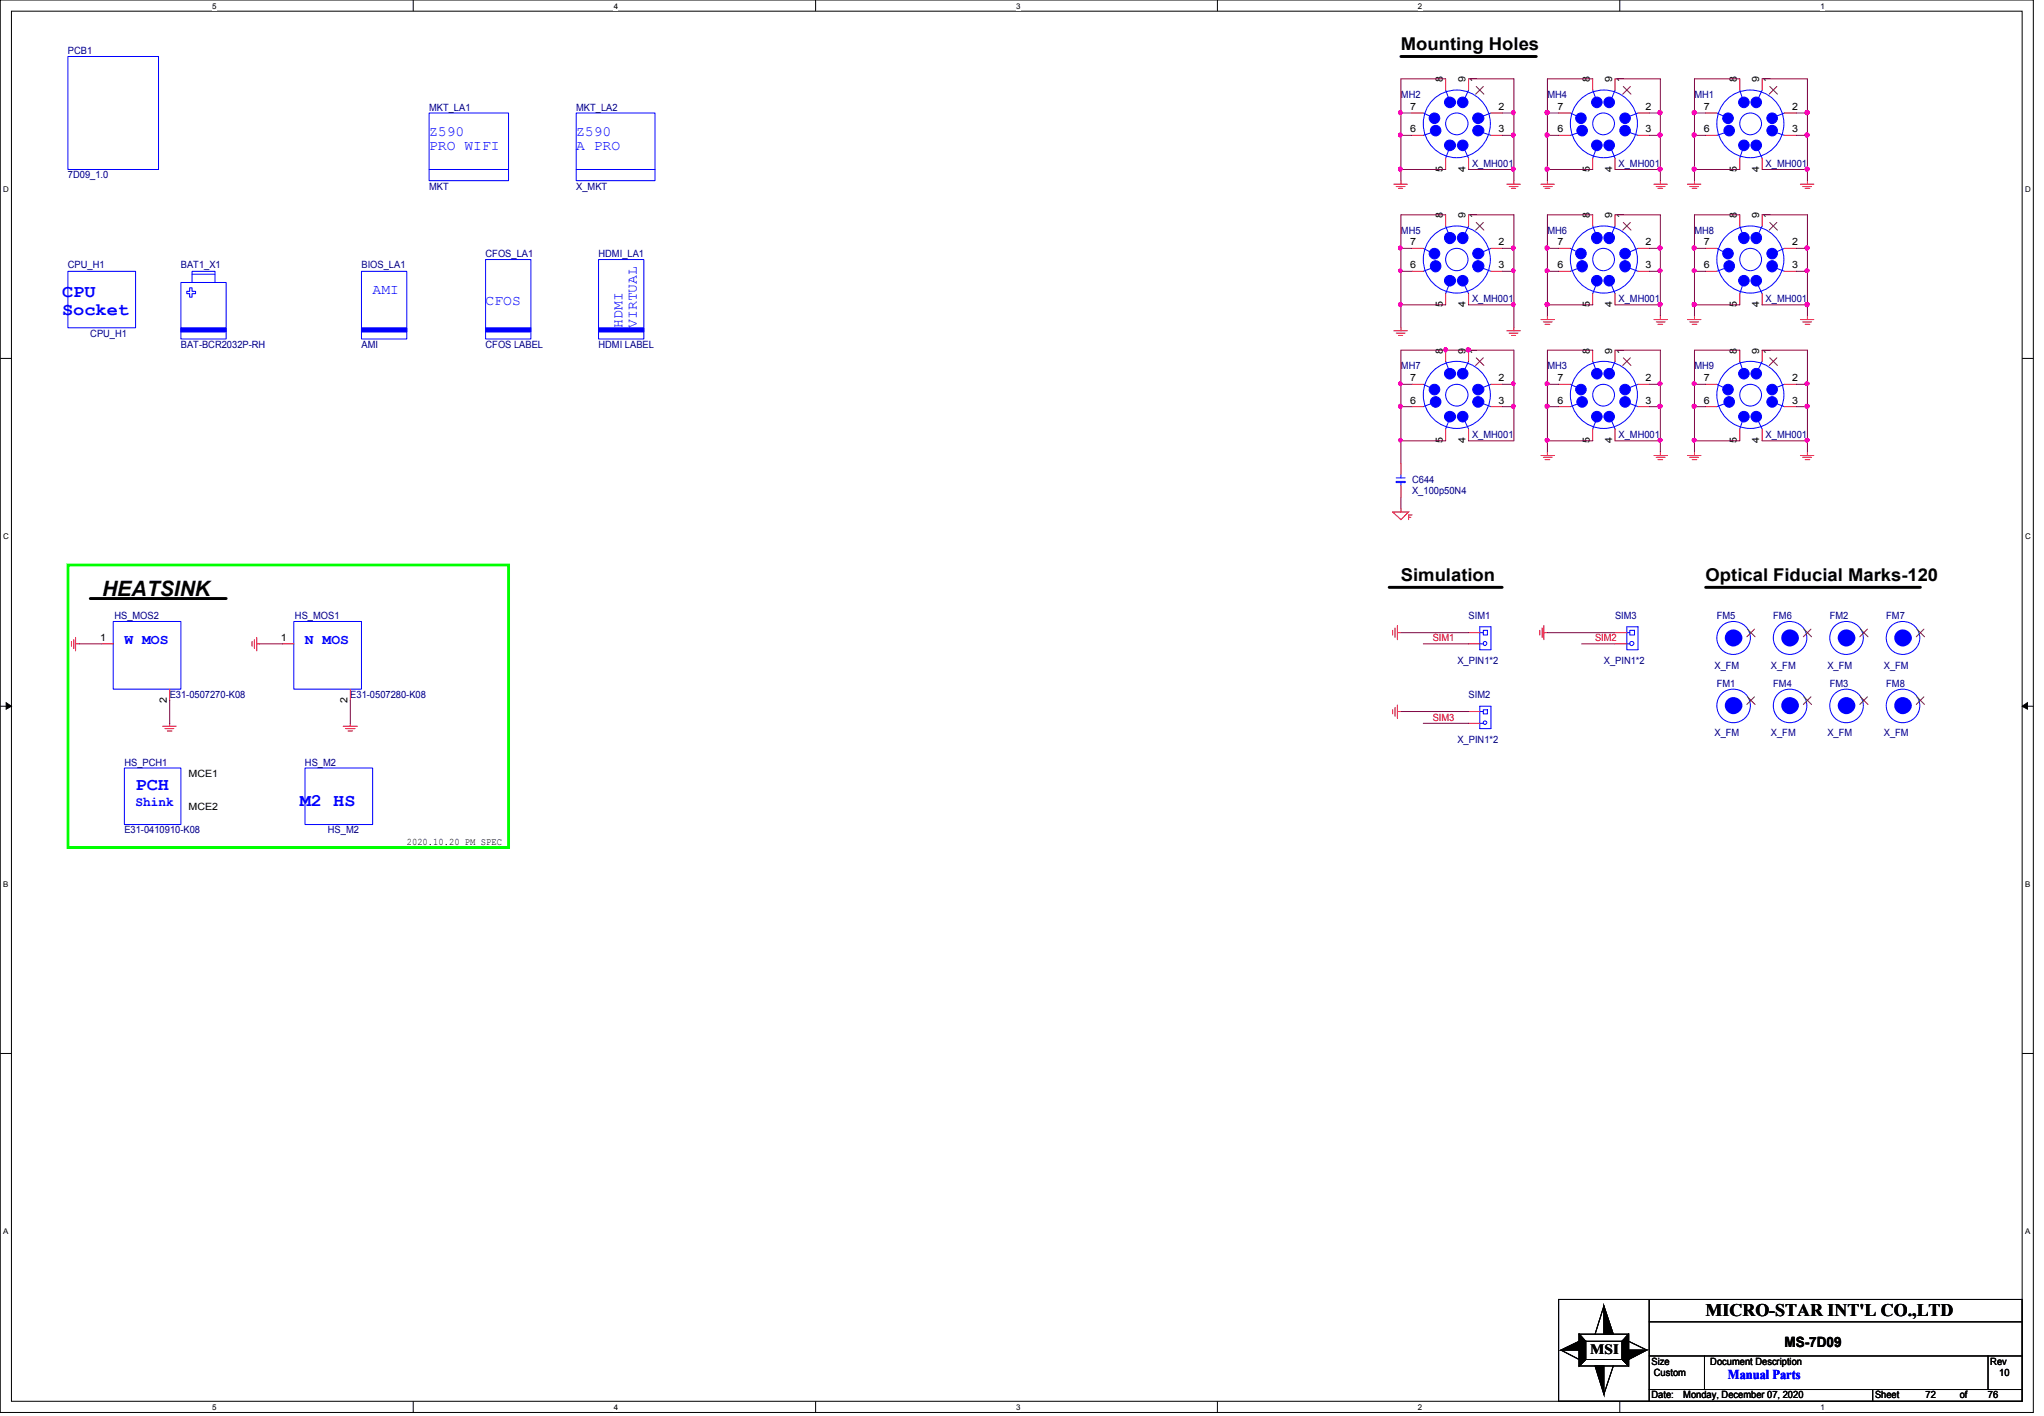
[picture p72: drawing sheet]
<svg xmlns="http://www.w3.org/2000/svg" width="294mm" height="204mm" viewBox="0 0 294 204" stroke-linecap="round" stroke-linejoin="round" font-family="sans-serif">
<defs><g id="words">
<text font-size="3" x="14.7" y="85.7">HEATSINK</text>
<g font-size="2.5">
<text x="201.6" y="7.2">Mounting Holes</text>
<text x="201.6" y="83.7">Simulation</text>
<text x="245.5" y="83.7">Optical Fiducial Marks-120</text>
<text x="245.5" y="189.3">MICRO-STAR INT'L CO.,LTD</text>
</g>
<g font-size="2.5" fill="#00f">
<text x="8.9" y="42.8">CPU</text>
<text x="8.9" y="45.3">Socket</text>
<text x="19.5" y="113.6">PCH</text>
<text x="43.1" y="115.9">M2 HS</text>
</g>
<g font-size="2" fill="#00f">
<text x="61.8" y="19.6">Z590</text>
<text x="61.8" y="21.6">PRO WIFI</text>
<text x="82.9" y="19.6">Z590</text>
<text x="82.9" y="21.6">A PRO</text>
<text x="53.6" y="42.3">AMI</text>
<text x="69.9" y="43.9">CFOS</text>
<text x="89.6" y="47.2" transform="rotate(-90 89.6 47.2)">HDMI</text>
<text x="91.6" y="47.2" transform="rotate(-90 91.6 47.2)">VIRTUAL</text>
<text x="17.9" y="92.7">W MOS</text>
<text x="43.9" y="92.7">N MOS</text>
</g>
<g font-size="2">
<text x="228.9" y="194.7">MSI</text>
<text x="256.8" y="193.7">MS-7D09</text>
</g>
<g font-size="1.9" fill="#00f">
<text x="19.5" y="116">Shink</text>
<text x="248.7" y="198.4">Manual Parts</text>
</g>
<g font-size="1.4" fill="#000080">
<text x="9.8" y="7.8">PCB1</text>
<text x="61.8" y="15.9">MKT_LA1</text>
<text x="82.9" y="15.9">MKT_LA2</text>
<text x="201.6" y="14.1">MH2</text>
<text x="222.7" y="14.1">MH4</text>
<text x="243.9" y="14.1">MH1</text>
<text x="9.8" y="25.7">7D09_1.0</text>
<text x="61.8" y="27.3">MKT</text>
<text x="82.9" y="27.3">X_MKT</text>
<text x="211.9" y="24">X_MH001</text>
<text x="233" y="24">X_MH001</text>
<text x="254.1" y="24">X_MH001</text>
<text x="201.6" y="33.6">MH5</text>
<text x="222.7" y="33.6">MH6</text>
<text x="243.9" y="33.6">MH8</text>
<text x="9.8" y="38.6">CPU_H1</text>
<text x="26" y="38.6">BAT1_X1</text>
<text x="52" y="38.6">BIOS_LA1</text>
<text x="69.9" y="37">CFOS_LA1</text>
<text x="86.1" y="37">HDMI_LA1</text>
<text x="211.9" y="43.5">X_MH001</text>
<text x="233" y="43.5">X_MH001</text>
<text x="254.1" y="43.5">X_MH001</text>
<text x="13" y="48.4">CPU_H1</text>
<text x="26" y="50">BAT-BCR2032P-RH</text>
<text x="52" y="50">AMI</text>
<text x="69.9" y="50">CFOS LABEL</text>
<text x="86.1" y="50">HDMI LABEL</text>
<text x="201.6" y="53.1">MH7</text>
<text x="222.7" y="53.1">MH3</text>
<text x="243.9" y="53.1">MH9</text>
<text x="211.9" y="63">X_MH001</text>
<text x="233" y="63">X_MH001</text>
<text x="254.1" y="63">X_MH001</text>
<text x="203.2" y="69.5">C644</text>
<text x="203.2" y="71.1">X_100p50N4</text>
<text x="16.5" y="89.1">HS_MOS2</text>
<text x="42.5" y="89.1">HS_MOS1</text>
<text x="211.4" y="89.1">SIM1</text>
<text x="232.4" y="89.1">SIM3</text>
<text x="247.1" y="89.1">FM5</text>
<text x="255.2" y="89.1">FM6</text>
<text x="263.4" y="89.1">FM2</text>
<text x="271.5" y="89.1">FM7</text>
<text x="209.8" y="95.5">X_PIN1*2</text>
<text x="230.8" y="95.5">X_PIN1*2</text>
<text x="24.4" y="100.4">E31-0507270-K08</text>
<text x="50.4" y="100.4">E31-0507280-K08</text>
<text x="211.4" y="100.4">SIM2</text>
<text x="246.8" y="96.2">X_FM</text>
<text x="247.1" y="98.8">FM1</text>
<text x="254.9" y="96.2">X_FM</text>
<text x="255.2" y="98.8">FM4</text>
<text x="263" y="96.2">X_FM</text>
<text x="263.4" y="98.8">FM3</text>
<text x="271.1" y="96.2">X_FM</text>
<text x="271.5" y="98.8">FM8</text>
<text x="209.8" y="106.9">X_PIN1*2</text>
<text x="246.8" y="105.9">X_FM</text>
<text x="254.9" y="105.9">X_FM</text>
<text x="263" y="105.9">X_FM</text>
<text x="271.1" y="105.9">X_FM</text>
<text x="17.9" y="110.2">HS_PCH1</text>
<text x="43.9" y="110.2">HS_M2</text>
<text x="17.9" y="119.9">E31-0410910-K08</text>
<text x="47.2" y="119.9">HS_M2</text>
</g>
<g font-size="1.4">
<text x="207.6" y="11.9" transform="rotate(-90 207.6 11.9)">8</text>
<text x="210.9" y="11.9" transform="rotate(-90 210.9 11.9)">9</text>
<text x="212.6" y="11.9" transform="rotate(-90 212.6 11.9)">1</text>
<text x="228.8" y="11.9" transform="rotate(-90 228.8 11.9)">8</text>
<text x="232" y="11.9" transform="rotate(-90 232 11.9)">9</text>
<text x="233.7" y="11.9" transform="rotate(-90 233.7 11.9)">1</text>
<text x="250" y="11.9" transform="rotate(-90 250 11.9)">8</text>
<text x="253.2" y="11.9" transform="rotate(-90 253.2 11.9)">9</text>
<text x="254.8" y="11.9" transform="rotate(-90 254.8 11.9)">1</text>
<text x="203" y="15.8">7</text>
<text x="215.7" y="15.8">2</text>
<text x="224.2" y="15.8">7</text>
<text x="236.9" y="15.8">2</text>
<text x="245.2" y="15.8">7</text>
<text x="257.9" y="15.8">2</text>
<text x="203" y="19">6</text>
<text x="215.7" y="19">3</text>
<text x="224.2" y="19">6</text>
<text x="236.9" y="19">3</text>
<text x="245.2" y="19">6</text>
<text x="257.9" y="19">3</text>
<text x="207.6" y="24.7" transform="rotate(-90 207.6 24.7)">5</text>
<text x="210.9" y="24.7" transform="rotate(-90 210.9 24.7)">4</text>
<text x="228.8" y="24.7" transform="rotate(-90 228.8 24.7)">5</text>
<text x="232" y="24.7" transform="rotate(-90 232 24.7)">4</text>
<text x="250" y="24.7" transform="rotate(-90 250 24.7)">5</text>
<text x="253.2" y="24.7" transform="rotate(-90 253.2 24.7)">4</text>
<text x="203" y="35.3">7</text>
<text x="207.6" y="31.4" transform="rotate(-90 207.6 31.4)">8</text>
<text x="210.9" y="31.4" transform="rotate(-90 210.9 31.4)">9</text>
<text x="212.6" y="31.4" transform="rotate(-90 212.6 31.4)">1</text>
<text x="215.7" y="35.3">2</text>
<text x="224.2" y="35.3">7</text>
<text x="228.8" y="31.4" transform="rotate(-90 228.8 31.4)">8</text>
<text x="232" y="31.4" transform="rotate(-90 232 31.4)">9</text>
<text x="233.7" y="31.4" transform="rotate(-90 233.7 31.4)">1</text>
<text x="236.9" y="35.3">2</text>
<text x="245.2" y="35.3">7</text>
<text x="250" y="31.4" transform="rotate(-90 250 31.4)">8</text>
<text x="253.2" y="31.4" transform="rotate(-90 253.2 31.4)">9</text>
<text x="254.8" y="31.4" transform="rotate(-90 254.8 31.4)">1</text>
<text x="257.9" y="35.3">2</text>
<text x="203" y="38.6">6</text>
<text x="215.7" y="38.6">3</text>
<text x="224.2" y="38.6">6</text>
<text x="236.9" y="38.6">3</text>
<text x="245.2" y="38.6">6</text>
<text x="257.9" y="38.6">3</text>
<text x="207.6" y="44.2" transform="rotate(-90 207.6 44.2)">5</text>
<text x="210.9" y="44.2" transform="rotate(-90 210.9 44.2)">4</text>
<text x="228.8" y="44.2" transform="rotate(-90 228.8 44.2)">5</text>
<text x="232" y="44.2" transform="rotate(-90 232 44.2)">4</text>
<text x="250" y="44.2" transform="rotate(-90 250 44.2)">5</text>
<text x="253.2" y="44.2" transform="rotate(-90 253.2 44.2)">4</text>
<text x="207.6" y="50.9" transform="rotate(-90 207.6 50.9)">8</text>
<text x="210.9" y="50.9" transform="rotate(-90 210.9 50.9)">9</text>
<text x="212.6" y="50.9" transform="rotate(-90 212.6 50.9)">1</text>
<text x="228.8" y="50.9" transform="rotate(-90 228.8 50.9)">8</text>
<text x="232" y="50.9" transform="rotate(-90 232 50.9)">9</text>
<text x="233.7" y="50.9" transform="rotate(-90 233.7 50.9)">1</text>
<text x="250" y="50.9" transform="rotate(-90 250 50.9)">8</text>
<text x="253.2" y="50.9" transform="rotate(-90 253.2 50.9)">9</text>
<text x="254.8" y="50.9" transform="rotate(-90 254.8 50.9)">1</text>
<text x="203" y="54.9">7</text>
<text x="203" y="58.1">6</text>
<text x="215.7" y="58.1">3</text>
<text x="215.7" y="54.9">2</text>
<text x="224.2" y="54.9">7</text>
<text x="224.2" y="58.1">6</text>
<text x="236.9" y="58.1">3</text>
<text x="236.9" y="54.9">2</text>
<text x="245.2" y="54.9">7</text>
<text x="245.2" y="58.1">6</text>
<text x="257.9" y="58.1">3</text>
<text x="257.9" y="54.9">2</text>
<text x="207.6" y="63.7" transform="rotate(-90 207.6 63.7)">5</text>
<text x="210.9" y="63.7" transform="rotate(-90 210.9 63.7)">4</text>
<text x="228.8" y="63.7" transform="rotate(-90 228.8 63.7)">5</text>
<text x="232" y="63.7" transform="rotate(-90 232 63.7)">4</text>
<text x="250" y="63.7" transform="rotate(-90 250 63.7)">5</text>
<text x="253.2" y="63.7" transform="rotate(-90 253.2 63.7)">4</text>
<text x="14.4" y="92.2">1</text>
<text x="40.4" y="92.2">1</text>
<text x="24" y="101.1" transform="rotate(-90 24 101.1)">2</text>
<text x="50" y="101.1" transform="rotate(-90 50 101.1)">2</text>
<text x="27.1" y="111.8">MCE1</text>
<text x="27.1" y="116.6">MCE2</text>
<text x="58.5" y="121.6">2020.10.20 PM SPEC</text>
<text x="237.7" y="196.3">Size</text>
<text x="238" y="198">Custom</text>
<text x="246.2" y="196.3">Document Description</text>
<text x="286.5" y="196.3">Rev</text>
<text x="287.7" y="198">10</text>
<text x="237.7" y="201.2">Date:</text>
<text x="242.3" y="201.2">Monday, December 07, 2020</text>
<text x="269.9" y="201.2">Sheet</text>
<text x="277.2" y="201.2">72</text>
<text x="282.1" y="201.2">of</text>
<text x="286.1" y="201.2">76</text>
</g>
<g font-size="1.4" fill="#f00">
<text x="206.2" y="92.3">SIM1</text>
<text x="229.6" y="92.3">SIM2</text>
<text x="206.2" y="103.7">SIM3</text>
</g>
<g font-size="1.1">
<text x="30.5" y="1.3">5</text>
<text x="88.3" y="1.3">4</text>
<text x="146.3" y="1.3">3</text>
<text x="204.1" y="1.3">2</text>
<text x="262" y="1.3">1</text>
<text x=".5" y="27.6">D</text>
<text x="291.5" y="27.6">D</text>
<text x=".5" y="77.6">C</text>
<text x="291.5" y="77.6">C</text>
<text x=".5" y="127.6">B</text>
<text x="291.5" y="127.6">B</text>
<text x=".5" y="177.5">A</text>
<text x="291.5" y="177.5">A</text>
<text x="30.5" y="202.9">5</text>
<text x="88.3" y="202.9">4</text>
<text x="146.3" y="202.9">3</text>
<text x="204.1" y="202.9">2</text>
<text x="262" y="202.9">1</text>
</g>
</g></defs>
<path d="M0 0h292.7v203.2h-292.7zM1.6 1.6h289.4v200h-289.4z" fill="none" stroke="#000" stroke-width=".14"/>
<g fill="#fff">
<path d="M30.5 .3h.6v1.2h-.6z"/>
<path d="M30.5 201.9h.6v1.2h-.6z"/>
</g>
<path d="M59.5 0v1.6M59.5 201.6v1.6" fill="none" stroke="#000" stroke-width=".14"/>
<g fill="#fff">
<path d="M88.3 .3h.6v1.2h-.6z"/>
<path d="M88.3 201.9h.6v1.2h-.6z"/>
</g>
<path d="M117.4 0v1.6M117.4 201.6v1.6" fill="none" stroke="#000" stroke-width=".14"/>
<g fill="#fff">
<path d="M146.3 .3h.6v1.2h-.6z"/>
<path d="M146.3 201.9h.6v1.2h-.6z"/>
</g>
<path d="M175.2 0v1.6M175.2 201.6v1.6" fill="none" stroke="#000" stroke-width=".14"/>
<g fill="#fff">
<path d="M204.1 .3h.6v1.2h-.6z"/>
<path d="M204.1 201.9h.6v1.2h-.6z"/>
</g>
<path d="M233.1 0v1.6M233.1 201.6v1.6" fill="none" stroke="#000" stroke-width=".14"/>
<g fill="#fff">
<path d="M262 .3h.6v1.2h-.6z"/>
<path d="M262 201.9h.6v1.2h-.6z"/>
<path d="M.5 26.6h.7v1.3h-.7z"/>
<path d="M291.5 26.6h.7v1.3h-.7z"/>
<path d="M.5 76.5h.7v1.3h-.7z"/>
<path d="M291.5 76.5h.7v1.3h-.7z"/>
</g>
<path d="M0 51.6h1.6M291 51.6h1.7" fill="none" stroke="#000" stroke-width=".14"/>
<g fill="#fff">
<path d="M.5 126.6h.6v1.2h-.6z"/>
<path d="M291.5 126.6h.6v1.2h-.6z"/>
</g>
<path d="M0 101.6h1.6M.9 101.1l.7 .5-.7 .4zM291 101.6h1.7M291 101.6l.8-.5v.9z" fill="none" stroke="#000" stroke-width=".14"/>
<path d="M.9 101.1l.7 .5-.7 .4zM291 101.6l.8-.5v.9z" fill="#000"/>
<g fill="#fff">
<path d="M.5 176.5h.6v1.3h-.6z"/>
<path d="M291.5 176.5h.6v1.3h-.6z"/>
</g>
<g fill="none" stroke="#000" stroke-width=".14">
<path d="M0 151.6h1.6M291 151.6h1.7M224.3 186.9h66.7v14.7h-66.7zM224.7 194.2l2.6-1.2v1.2zM224.7 194.2l2.6 1.4M227.3 191.9l.9 1.1v2.6l-.9 .9zM227.3 191.9l.9 1.1M227.3 191.9h7.1v4.6h-7.1zM228.2 195.6l-.9 .9M228.2 193h5.3v2.6h-5.3zM229.6 196.5h1.2v4.1zM230.8 187.9l1.4 4h-1.4z"/>
<path d="M230.8 187.9l-1.2 4M232.2 196.5l-1.4 4.1M233.5 195.6l.9 .9M234.4 193l2.6 1.2M234.4 194.2h2.6l-2.6 1.4zM234.4 191.9v4.6l-.9-.9v-2.6zM234.4 191.9l-.9 1.1M237.4 199.9h53.6M237.4 195.1h53.6M237.4 190.2h53.6M237.4 186.9v14.7M245.3 195.1v4.8"/>
<path d="M269.5 199.9v1.7M286.1 195.1v4.8"/>
</g>
<path d="M201.6 8.1h19.5M13 86.1h19.6M199.9 84.5h16.3M245.5 84.5h30.9" fill="none" stroke="#000" stroke-width=".42"/>
<path d="M9.8 81.3h63.4v40.6h-63.4z" fill="none" stroke="#0f0" stroke-width=".42"/>
<g fill="none" stroke="#f00" stroke-width=".14">
<path d="M200.6 26.5h2M201 26.8h1.2M201.3 27.1h.6M201.6 26v.5M216.9 26.5h1.9M217.2 26.8h1.3M217.6 27.1h.5M217.9 26v.5M221.8 26.5h1.9M222.1 26.8h1.3M222.4 27.1h.7M222.7 26v.5"/>
<path d="M238 26.5h2M238.4 26.8h1.3M238.6 27.1h.7M239 26v.5M242.9 26.5h1.9M243.2 26.8h1.3M243.5 27.1h.7M243.9 26v.5M259.1 26.5h2M259.5 26.8h1.2M259.8 27.1h.7M260.1 26v.5"/>
<path d="M200.6 47.6h2M201 47.9h1.2M201.3 48.3h.6M201.6 47.2v.4M216.9 47.6h1.9M217.2 47.9h1.3M217.6 48.3h.5M217.9 47.2v.4M221.8 46h1.9M222.1 46.3h1.3M222.4 46.7h.7M222.7 45.5v.5"/>
<path d="M238 46h2M238.4 46.3h1.3M238.6 46.7h.7M239 45.5v.5M242.9 46h1.9M243.2 46.3h1.3M243.5 46.7h.7M243.9 45.5v.5M259.1 46h2M259.5 46.3h1.2M259.8 46.7h.7M260.1 45.5v.5"/>
<path d="M200.4 73.7h2.3l-1.1 1.1zM201.6 73.2v.5M202.7 74.4h.4M202.7 74.1h.5M202.7 74.3v-.2v.7M221.8 65.5h1.9M222.1 65.8h1.3M222.4 66.1h.7M222.7 65v.5M238 65.5h2M238.4 65.8h1.3M238.6 66.1h.7"/>
<path d="M239 65v.5M242.9 65.5h1.9M243.2 65.8h1.3M243.5 66.1h.7M243.9 65v.5M259.1 65.5h2M259.5 65.8h1.2M259.8 66.1h.7M260.1 65v.5M10.3 92.3v.7M10.6 92v1.3M10.9 92.6h.5"/>
<path d="M10.9 91.7v1.9M36.3 92.3v.7M36.6 92v1.3M37 92.6h.4M37 91.7v1.9M200.4 90.7v.7M200.8 90.3v1.4M201.1 91h.5M201.1 90v2M221.6 90.7v.7M222 90.3v1.4M222.2 91h.5"/>
<path d="M222.2 90v2M23.4 104.5h2M23.7 104.8h1.3M24.1 105.2h.7M24.4 104.1v.4M49.4 104.5h2M49.7 104.8h1.4M50.1 105.2h.7M50.4 104.1v.4M200.4 102.1v.6M200.8 101.8v1.2M201.1 102.4h.5"/>
<path d="M201.1 101.4v2"/>
</g>
<g fill="#000">
<path d="M224.7 194.2l2.6-1.2v1.2zM230.8 187.9l1.4 4h-1.4zM234.4 194.2h2.6l-2.6 1.4zM229.6 196.5h1.2v4.1z"/>
<path d="M227.3 191.9l.9 1.1v2.6l-.9 .9z" fill-rule="evenodd"/>
<path d="M227.3 191.9l.9 1.1v2.6l-.9 .9z" fill-rule="evenodd"/>
<path d="M227.3 191.9l.9 1.1v2.6l-.9 .9z" fill-rule="evenodd"/>
<path d="M234.4 191.9v4.6l-.9-.9v-2.6z" fill-rule="evenodd"/>
<path d="M234.4 191.9v4.6l-.9-.9v-2.6z" fill-rule="evenodd"/>
<path d="M234.4 191.9v4.6l-.9-.9v-2.6z" fill-rule="evenodd"/>
</g>
<g fill="none" stroke="#00f" stroke-width=".14">
<path d="M206.6 38.4l-1.7 .6M208.7 40.5l-.6 1.7"/>
<circle cx="209.7" cy="37.3" r="4.8"/>
<circle cx="209.7" cy="37.3" r="1.61"/>
</g>
<circle cx="208.7" cy="34.2" r=".8" fill="#00f"/>
<g fill="none" stroke="#00f" stroke-width=".14">
<path d="M204.9 35.7l1.6 .9"/>
<circle cx="208.7" cy="34.2" r=".8"/>
</g>
<circle cx="210.5" cy="34.2" r=".77" fill="#00f"/>
<circle cx="210.5" cy="34.2" r=".77" fill="none" stroke="#00f" stroke-width=".14"/>
<circle cx="206.5" cy="36.5" r=".75" fill="#00f"/>
<circle cx="206.5" cy="36.5" r=".75" fill="none" stroke="#00f" stroke-width=".14"/>
<circle cx="206.6" cy="38.3" r=".77" fill="#00f"/>
<circle cx="206.6" cy="38.3" r=".77" fill="none" stroke="#00f" stroke-width=".14"/>
<circle cx="208.7" cy="40.4" r=".79" fill="#00f"/>
<circle cx="208.7" cy="40.4" r=".79" fill="none" stroke="#00f" stroke-width=".14"/>
<circle cx="210.5" cy="40.4" r=".75" fill="#00f"/>
<circle cx="210.5" cy="40.4" r=".75" fill="none" stroke="#00f" stroke-width=".14"/>
<circle cx="212.8" cy="36.5" r=".79" fill="#00f"/>
<circle cx="212.8" cy="36.5" r=".79" fill="none" stroke="#00f" stroke-width=".14"/>
<circle cx="212.8" cy="38.3" r=".8" fill="#00f"/>
<g fill="none" stroke="#00f" stroke-width=".14">
<path d="M208.1 32.5l.6 1.8M211.4 32.5l-.9 1.8M212.8 38.4l1.8 .6M214.6 35.7l-2 .9M227.8 38.4l-1.8 .6M210.5 40.5l.9 1.7M229.9 40.5l-.7 1.7"/>
<circle cx="212.8" cy="38.3" r=".8"/>
<circle cx="230.8" cy="37.3" r="1.59"/>
<circle cx="230.8" cy="37.3" r="4.8"/>
</g>
<path d="M203.2 35.7h1.7M203.2 39h1.7M208.1 30.9v1.6M211.4 30.9v1.6M213 32.5h.1M214.6 39h1.6M214.6 35.7h1.6M208.1 42.2v1.7M211.4 42.2v1.7" fill="none" stroke="#f00" stroke-width=".14"/>
<path d="M212.5 32l1.1 1.1M213.5 32l-1.1 1.1" fill="none" stroke="#804000" stroke-width=".14"/>
<circle cx="229.8" cy="34.2" r=".77" fill="#00f"/>
<g fill="none" stroke="#00f" stroke-width=".14">
<path d="M226 35.7l1.6 .9"/>
<circle cx="229.8" cy="34.2" r=".77"/>
</g>
<circle cx="231.6" cy="34.2" r=".77" fill="#00f"/>
<circle cx="231.6" cy="34.2" r=".77" fill="none" stroke="#00f" stroke-width=".14"/>
<circle cx="227.6" cy="36.5" r=".75" fill="#00f"/>
<circle cx="227.6" cy="36.5" r=".75" fill="none" stroke="#00f" stroke-width=".14"/>
<circle cx="227.7" cy="38.3" r=".77" fill="#00f"/>
<circle cx="227.7" cy="38.3" r=".77" fill="none" stroke="#00f" stroke-width=".14"/>
<circle cx="229.8" cy="40.4" r=".75" fill="#00f"/>
<circle cx="229.8" cy="40.4" r=".75" fill="none" stroke="#00f" stroke-width=".14"/>
<circle cx="231.6" cy="40.4" r=".75" fill="#00f"/>
<circle cx="231.6" cy="40.4" r=".75" fill="none" stroke="#00f" stroke-width=".14"/>
<circle cx="233.9" cy="36.5" r=".75" fill="#00f"/>
<circle cx="233.9" cy="36.5" r=".75" fill="none" stroke="#00f" stroke-width=".14"/>
<circle cx="233.9" cy="38.3" r=".77" fill="#00f"/>
<g fill="none" stroke="#00f" stroke-width=".14">
<path d="M229.2 32.5l.7 1.8M232.5 32.5l-.8 1.8M234 38.4l1.8 .6M235.8 35.7l-2 .9M231.7 40.5l.8 1.7"/>
<circle cx="233.9" cy="38.3" r=".77"/>
</g>
<path d="M224.3 35.7h1.7M224.3 39h1.7M229.2 30.9v1.6M232.5 30.9v1.6M234.1 32.5h.1M235.8 39h1.6M235.8 35.7h1.6M229.2 42.2v1.7M232.5 42.2v1.7" fill="none" stroke="#f00" stroke-width=".14"/>
<path d="M233.6 32l1.1 1.1M234.7 32l-1.1 1.1" fill="none" stroke="#804000" stroke-width=".14"/>
<circle cx="257.7" cy="101.5" r=".79" fill="#00f"/>
<circle cx="257.7" cy="101.5" r=".79" fill="none" stroke="#00f" stroke-width=".93"/>
<g fill="none" stroke="#00f" stroke-width=".14">
<path d="M16.3 89.4h9.7v9.7h-9.7zM213 92.6h.5M213 90.2h1.6v3.3h-1.6zM213 91h.5M213.5 90.7h.6v.7h-.6zM17.9 110.5h8.1v8.1h-8.1z"/>
<circle cx="213.7" cy="92.6" r=".28"/>
<circle cx="257.6" cy="101.5" r="2.43"/>
</g>
<path d="M14.7 92.6h1.6M24.4 99.1v1.7M211.4 91h1.6M211.4 92.6h1.6M26 112.2h.1M26 117h.1M260.1 100.8h.1" fill="none" stroke="#f00" stroke-width=".14"/>
<path d="M259.6 100.2l1.1 1.1M260.6 100.2l-1.1 1.1" fill="none" stroke="#804000" stroke-width=".14"/>
<circle cx="257.7" cy="91.8" r=".79" fill="#00f"/>
<circle cx="257.7" cy="91.8" r=".79" fill="none" stroke="#00f" stroke-width=".93"/>
<g fill="none" stroke="#00f" stroke-width=".14">
<path d="M9.8 8.1h13v16.3h-13zM42.3 89.4h9.7v9.7h-9.7zM43.9 110.5h9.7v8.1h-9.7z"/>
<circle cx="257.6" cy="91.8" r="2.41"/>
</g>
<path d="M40.7 92.6h1.6M50.4 99.1v1.7M260.1 91h.1" fill="none" stroke="#f00" stroke-width=".14"/>
<path d="M259.6 90.5l1.1 1.1M260.6 90.5l-1.1 1.1" fill="none" stroke="#804000" stroke-width=".14"/>
<circle cx="249.5" cy="101.5" r=".79" fill="#00f"/>
<circle cx="249.5" cy="101.5" r=".79" fill="none" stroke="#00f" stroke-width=".93"/>
<g fill="none" stroke="#00f" stroke-width=".14">
<path d="M206.6 57.8l-1.7 .7M208.7 59.9l-.6 1.8"/>
<circle cx="209.7" cy="56.8" r="4.8"/>
<circle cx="209.7" cy="56.8" r="1.6"/>
<circle cx="249.5" cy="101.5" r="2.43"/>
</g>
<path d="M252 100.8h.1" fill="none" stroke="#f00" stroke-width=".14"/>
<path d="M251.5 100.2l1.1 1.1M252.5 100.2l-1.1 1.1" fill="none" stroke="#804000" stroke-width=".14"/>
<circle cx="208.7" cy="53.8" r=".79" fill="#00f"/>
<g fill="none" stroke="#00f" stroke-width=".14">
<path d="M204.9 55.3l1.6 .8"/>
<circle cx="208.7" cy="53.8" r=".79"/>
</g>
<circle cx="210.5" cy="53.8" r=".75" fill="#00f"/>
<circle cx="210.5" cy="53.8" r=".75" fill="none" stroke="#00f" stroke-width=".14"/>
<circle cx="206.5" cy="56" r=".75" fill="#00f"/>
<circle cx="206.5" cy="56" r=".75" fill="none" stroke="#00f" stroke-width=".14"/>
<circle cx="206.6" cy="57.8" r=".75" fill="#00f"/>
<circle cx="206.6" cy="57.8" r=".75" fill="none" stroke="#00f" stroke-width=".14"/>
<circle cx="208.7" cy="59.9" r=".79" fill="#00f"/>
<circle cx="208.7" cy="59.9" r=".79" fill="none" stroke="#00f" stroke-width=".14"/>
<circle cx="210.5" cy="59.9" r=".75" fill="#00f"/>
<circle cx="210.5" cy="59.9" r=".75" fill="none" stroke="#00f" stroke-width=".14"/>
<circle cx="212.8" cy="56" r=".79" fill="#00f"/>
<circle cx="212.8" cy="56" r=".79" fill="none" stroke="#00f" stroke-width=".14"/>
<circle cx="212.8" cy="57.8" r=".79" fill="#00f"/>
<g fill="none" stroke="#00f" stroke-width=".14">
<path d="M248.9 38.4l-1.8 .6M208.1 52l.6 1.8M210.5 59.9l.9 1.8M211.4 52l-.9 1.8M212.8 57.8l1.8 .7M214.6 55.3l-2 .8M251 40.5l-.6 1.7"/>
<circle cx="251.9" cy="37.3" r="4.8"/>
<circle cx="251.9" cy="37.3" r="1.59"/>
<circle cx="212.8" cy="57.8" r=".79"/>
</g>
<path d="M203.2 55.3h1.7M203.2 58.5h1.7M208.1 50.4v1.6M211.4 50.4v1.6M213 52h.1M214.6 58.5h1.6M214.6 55.3h1.6M208.1 61.7v1.7M211.4 61.7v1.7" fill="none" stroke="#f00" stroke-width=".14"/>
<path d="M212.5 51.5l1.1 1.1M213.5 51.5l-1.1 1.1" fill="none" stroke="#804000" stroke-width=".14"/>
<circle cx="251" cy="34.2" r=".77" fill="#00f"/>
<g fill="none" stroke="#00f" stroke-width=".14">
<path d="M247.1 35.7l1.6 .9"/>
<circle cx="251" cy="34.2" r=".77"/>
</g>
<circle cx="252.8" cy="34.2" r=".77" fill="#00f"/>
<circle cx="252.8" cy="34.2" r=".77" fill="none" stroke="#00f" stroke-width=".14"/>
<circle cx="248.7" cy="36.5" r=".75" fill="#00f"/>
<circle cx="248.7" cy="36.5" r=".75" fill="none" stroke="#00f" stroke-width=".14"/>
<circle cx="248.9" cy="38.3" r=".77" fill="#00f"/>
<circle cx="248.9" cy="38.3" r=".77" fill="none" stroke="#00f" stroke-width=".14"/>
<circle cx="251" cy="40.4" r=".75" fill="#00f"/>
<circle cx="251" cy="40.4" r=".75" fill="none" stroke="#00f" stroke-width=".14"/>
<circle cx="252.8" cy="40.4" r=".75" fill="#00f"/>
<circle cx="252.8" cy="40.4" r=".75" fill="none" stroke="#00f" stroke-width=".14"/>
<circle cx="255.1" cy="36.5" r=".75" fill="#00f"/>
<circle cx="255.1" cy="36.5" r=".75" fill="none" stroke="#00f" stroke-width=".14"/>
<circle cx="255" cy="38.3" r=".77" fill="#00f"/>
<g fill="none" stroke="#00f" stroke-width=".14">
<path d="M248.9 18.9l-1.8 .6M250.4 32.5l.6 1.8M251 20.9l-.6 1.9M253.6 32.5l-.8 1.8M255.1 38.4l1.7 .6M256.8 35.7l-1.9 .9M252.8 40.5l.8 1.7"/>
<circle cx="251.9" cy="17.8" r="4.9"/>
<circle cx="252" cy="17.8" r="1.57"/>
<circle cx="255" cy="38.3" r=".77"/>
</g>
<path d="M245.5 35.7h1.6M245.5 39h1.6M250.4 30.9v1.6M253.6 30.9v1.6M255.2 32.5h.1M256.8 39h1.7M256.8 35.7h1.7M250.4 42.2v1.7M253.6 42.2v1.7" fill="none" stroke="#f00" stroke-width=".14"/>
<path d="M254.7 32l1.1 1.1M255.7 32l-1.1 1.1" fill="none" stroke="#804000" stroke-width=".14"/>
<circle cx="251" cy="14.7" r=".75" fill="#00f"/>
<g fill="none" stroke="#00f" stroke-width=".14">
<path d="M247.1 16.3l1.6 .7"/>
<circle cx="251" cy="14.7" r=".75"/>
</g>
<circle cx="252.8" cy="14.7" r=".75" fill="#00f"/>
<circle cx="252.8" cy="14.7" r=".75" fill="none" stroke="#00f" stroke-width=".14"/>
<circle cx="248.7" cy="17" r=".75" fill="#00f"/>
<circle cx="248.7" cy="17" r=".75" fill="none" stroke="#00f" stroke-width=".14"/>
<circle cx="248.9" cy="18.8" r=".75" fill="#00f"/>
<circle cx="248.9" cy="18.8" r=".75" fill="none" stroke="#00f" stroke-width=".14"/>
<circle cx="251" cy="20.9" r=".75" fill="#00f"/>
<circle cx="251" cy="20.9" r=".75" fill="none" stroke="#00f" stroke-width=".14"/>
<circle cx="252.8" cy="20.9" r=".75" fill="#00f"/>
<circle cx="252.8" cy="20.9" r=".75" fill="none" stroke="#00f" stroke-width=".14"/>
<circle cx="255.1" cy="17" r=".75" fill="#00f"/>
<circle cx="255.1" cy="17" r=".75" fill="none" stroke="#00f" stroke-width=".14"/>
<circle cx="255.1" cy="18.8" r=".75" fill="#00f"/>
<g fill="none" stroke="#00f" stroke-width=".14">
<path d="M227.8 18.9l-1.8 .6M250.4 13l.6 1.8M253.6 13l-.8 1.8M255.1 18.9l1.7 .6M256.8 16.3l-1.9 .7M229.9 20.9l-.7 1.9M252.8 20.9l.8 1.9M234.1 92.6h.5M234.1 90.2h1.7v3.3h-1.7zM234.1 91h.5M234.6 90.7h.6v.7h-.6z"/>
<circle cx="230.8" cy="17.8" r="1.57"/>
<circle cx="230.8" cy="17.8" r="4.9"/>
<circle cx="255.1" cy="18.8" r=".75"/>
<circle cx="234.9" cy="92.6" r=".31"/>
</g>
<path d="M245.5 16.3h1.6M245.5 19.5h1.6M250.4 11.3v1.7M253.6 11.3v1.7M255.2 13h.1M256.8 19.5h1.7M256.8 16.3h1.7M250.4 22.8v1.6M253.6 22.8v1.6M232.5 91h1.6M232.5 92.6h1.6" fill="none" stroke="#f00" stroke-width=".14"/>
<path d="M254.7 12.4l1.1 1.1M255.7 12.4l-1.1 1.1" fill="none" stroke="#804000" stroke-width=".14"/>
<circle cx="229.8" cy="14.7" r=".75" fill="#00f"/>
<g fill="none" stroke="#00f" stroke-width=".14">
<path d="M226 16.3l1.6 .7"/>
<circle cx="229.8" cy="14.7" r=".75"/>
</g>
<circle cx="231.6" cy="14.7" r=".75" fill="#00f"/>
<circle cx="231.6" cy="14.7" r=".75" fill="none" stroke="#00f" stroke-width=".14"/>
<circle cx="227.6" cy="17" r=".75" fill="#00f"/>
<circle cx="227.6" cy="17" r=".75" fill="none" stroke="#00f" stroke-width=".14"/>
<circle cx="227.7" cy="18.8" r=".75" fill="#00f"/>
<circle cx="227.7" cy="18.8" r=".75" fill="none" stroke="#00f" stroke-width=".14"/>
<circle cx="229.8" cy="20.9" r=".75" fill="#00f"/>
<circle cx="229.8" cy="20.9" r=".75" fill="none" stroke="#00f" stroke-width=".14"/>
<circle cx="231.6" cy="20.9" r=".75" fill="#00f"/>
<circle cx="231.6" cy="20.9" r=".75" fill="none" stroke="#00f" stroke-width=".14"/>
<circle cx="233.9" cy="17" r=".75" fill="#00f"/>
<circle cx="233.9" cy="17" r=".75" fill="none" stroke="#00f" stroke-width=".14"/>
<circle cx="233.9" cy="18.8" r=".75" fill="#00f"/>
<g fill="none" stroke="#00f" stroke-width=".14">
<path d="M229.2 13l.7 1.8M232.5 13l-.8 1.8M234 18.9l1.8 .6M235.8 16.3l-2 .7M231.7 20.9l.8 1.9"/>
<circle cx="233.9" cy="18.8" r=".75"/>
</g>
<path d="M224.3 16.3h1.7M224.3 19.5h1.7M229.2 11.3v1.7M232.5 11.3v1.7M234.1 13h.1M235.8 19.5h1.6M235.8 16.3h1.6M229.2 22.8v1.6M232.5 22.8v1.6" fill="none" stroke="#f00" stroke-width=".14"/>
<path d="M233.6 12.4l1.1 1.1M234.7 12.4l-1.1 1.1" fill="none" stroke="#804000" stroke-width=".14"/>
<circle cx="273.9" cy="101.5" r=".79" fill="#00f"/>
<circle cx="273.9" cy="101.5" r=".79" fill="none" stroke="#00f" stroke-width=".93"/>
<circle cx="273.9" cy="101.5" r="2.43" fill="none" stroke="#00f" stroke-width=".14"/>
<path d="M276.4 100.8h.1" fill="none" stroke="#f00" stroke-width=".14"/>
<path d="M275.9 100.2l1.1 1.1M276.9 100.2l-1.1 1.1" fill="none" stroke="#804000" stroke-width=".14"/>
<circle cx="265.8" cy="91.8" r=".79" fill="#00f"/>
<circle cx="265.8" cy="91.8" r=".79" fill="none" stroke="#00f" stroke-width=".93"/>
<g fill="none" stroke="#00f" stroke-width=".14">
<path d="M52 39h6.5v9.8h-6.5z"/>
<circle cx="265.8" cy="91.8" r="2.41"/>
</g>
<path d="M268.3 91h.1" fill="none" stroke="#f00" stroke-width=".14"/>
<path d="M267.8 90.5l1.1 1.1M268.8 90.5l-1.1 1.1" fill="none" stroke="#804000" stroke-width=".14"/>
<path d="M52.1 47.2h6.4v.6h-6.4z" fill="#00f"/>
<path d="M52 47.2h6.5v.6h-6.5z" fill="none" stroke="#00f" stroke-width=".14"/>
<circle cx="249.5" cy="91.8" r=".79" fill="#00f"/>
<circle cx="249.5" cy="91.8" r=".79" fill="none" stroke="#00f" stroke-width=".93"/>
<g fill="none" stroke="#00f" stroke-width=".14">
<path d="M61.8 16.3h11.4v9.7h-11.4zM206.6 18.9l-1.7 .6M61.8 24.4h11.4M208.7 20.9l-.6 1.9"/>
<circle cx="209.6" cy="17.8" r="4.9"/>
<circle cx="209.7" cy="17.8" r="1.6"/>
<circle cx="249.5" cy="91.8" r="2.41"/>
</g>
<path d="M252 91h.1" fill="none" stroke="#f00" stroke-width=".14"/>
<path d="M251.5 90.5l1.1 1.1M252.5 90.5l-1.1 1.1" fill="none" stroke="#804000" stroke-width=".14"/>
<circle cx="208.7" cy="14.7" r=".79" fill="#00f"/>
<g fill="none" stroke="#00f" stroke-width=".14">
<path d="M204.9 16.3l1.6 .7"/>
<circle cx="208.7" cy="14.7" r=".79"/>
</g>
<circle cx="210.5" cy="14.7" r=".75" fill="#00f"/>
<circle cx="210.5" cy="14.7" r=".75" fill="none" stroke="#00f" stroke-width=".14"/>
<circle cx="206.5" cy="17" r=".75" fill="#00f"/>
<circle cx="206.5" cy="17" r=".75" fill="none" stroke="#00f" stroke-width=".14"/>
<circle cx="206.6" cy="18.8" r=".75" fill="#00f"/>
<circle cx="206.6" cy="18.8" r=".75" fill="none" stroke="#00f" stroke-width=".14"/>
<circle cx="208.7" cy="20.9" r=".79" fill="#00f"/>
<circle cx="208.7" cy="20.9" r=".79" fill="none" stroke="#00f" stroke-width=".14"/>
<circle cx="210.5" cy="20.9" r=".75" fill="#00f"/>
<circle cx="210.5" cy="20.9" r=".75" fill="none" stroke="#00f" stroke-width=".14"/>
<circle cx="212.8" cy="17" r=".79" fill="#00f"/>
<circle cx="212.8" cy="17" r=".79" fill="none" stroke="#00f" stroke-width=".14"/>
<circle cx="212.8" cy="18.8" r=".79" fill="#00f"/>
<g fill="none" stroke="#00f" stroke-width=".14">
<path d="M208.1 13l.6 1.8M211.4 13l-.9 1.8M212.8 18.9l1.8 .6M214.6 16.3l-2 .7M210.5 20.9l.9 1.9M248.9 57.8l-1.8 .7M251 59.9l-.6 1.8"/>
<circle cx="212.8" cy="18.8" r=".79"/>
<circle cx="251.9" cy="56.8" r="4.8"/>
<circle cx="252" cy="56.8" r="1.57"/>
</g>
<path d="M203.2 16.3h1.7M203.2 19.5h1.7M208.1 11.3v1.7M211.4 11.3v1.7M213 13h.1M214.6 19.5h1.6M214.6 16.3h1.6M208.1 22.8v1.6M211.4 22.8v1.6" fill="none" stroke="#f00" stroke-width=".14"/>
<path d="M212.5 12.4l1.1 1.1M213.5 12.4l-1.1 1.1" fill="none" stroke="#804000" stroke-width=".14"/>
<circle cx="251" cy="53.8" r=".75" fill="#00f"/>
<g fill="none" stroke="#00f" stroke-width=".14">
<path d="M247.1 55.3l1.6 .8"/>
<circle cx="251" cy="53.8" r=".75"/>
</g>
<circle cx="252.8" cy="53.8" r=".75" fill="#00f"/>
<circle cx="252.8" cy="53.8" r=".75" fill="none" stroke="#00f" stroke-width=".14"/>
<circle cx="248.7" cy="56" r=".75" fill="#00f"/>
<circle cx="248.7" cy="56" r=".75" fill="none" stroke="#00f" stroke-width=".14"/>
<circle cx="248.9" cy="57.8" r=".75" fill="#00f"/>
<circle cx="248.9" cy="57.8" r=".75" fill="none" stroke="#00f" stroke-width=".14"/>
<circle cx="251" cy="59.9" r=".75" fill="#00f"/>
<circle cx="251" cy="59.9" r=".75" fill="none" stroke="#00f" stroke-width=".14"/>
<circle cx="252.8" cy="59.9" r=".75" fill="#00f"/>
<circle cx="252.8" cy="59.9" r=".75" fill="none" stroke="#00f" stroke-width=".14"/>
<circle cx="255.1" cy="56" r=".75" fill="#00f"/>
<circle cx="255.1" cy="56" r=".75" fill="none" stroke="#00f" stroke-width=".14"/>
<circle cx="255.1" cy="57.8" r=".75" fill="#00f"/>
<g fill="none" stroke="#00f" stroke-width=".14">
<path d="M86.1 37.3h6.6v11.5h-6.6zM250.4 52l.6 1.8M252.8 59.9l.8 1.8M253.6 52l-.8 1.8M255.1 57.8l1.7 .7M256.8 55.3l-1.9 .8"/>
<circle cx="255.1" cy="57.8" r=".75"/>
</g>
<path d="M245.5 55.3h1.6M245.5 58.5h1.6M250.4 50.4v1.6M253.6 50.4v1.6M255.2 52h.1M256.8 58.5h1.7M256.8 55.3h1.7M250.4 61.7v1.7M253.6 61.7v1.7" fill="none" stroke="#f00" stroke-width=".14"/>
<path d="M254.7 51.5l1.1 1.1M255.7 51.5l-1.1 1.1" fill="none" stroke="#804000" stroke-width=".14"/>
<path d="M86.2 47.2h6.5v.6h-6.5z" fill="#00f"/>
<path d="M86.1 47.2h6.6v.6h-6.6z" fill="none" stroke="#00f" stroke-width=".14"/>
<circle cx="265.8" cy="101.5" r=".79" fill="#00f"/>
<circle cx="265.8" cy="101.5" r=".79" fill="none" stroke="#00f" stroke-width=".93"/>
<g fill="none" stroke="#00f" stroke-width=".14">
<path d="M69.9 37.3h6.5v11.5h-6.5z"/>
<circle cx="265.8" cy="101.5" r="2.43"/>
</g>
<path d="M268.3 100.8h.1" fill="none" stroke="#f00" stroke-width=".14"/>
<path d="M267.8 100.2l1.1 1.1M268.8 100.2l-1.1 1.1" fill="none" stroke="#804000" stroke-width=".14"/>
<path d="M70 47.2h6.4v.6h-6.4z" fill="#00f"/>
<g fill="none" stroke="#00f" stroke-width=".14">
<path d="M69.9 47.2h6.5v.6h-6.5zM227.8 57.8l-1.8 .7M229.9 59.9l-.7 1.8M213 104.1h.5M213 101.6h1.6v3.2h-1.6zM213 102.4h.5M213.5 102.1h.6v.6h-.6zM213.5 103.8l.2-.1 .3 .3-.3 .2-.1-.1z"/>
<circle cx="230.8" cy="56.8" r="1.57"/>
<circle cx="230.8" cy="56.8" r="4.8"/>
</g>
<path d="M211.4 102.4h1.6M211.4 104.1h1.6" fill="none" stroke="#f00" stroke-width=".14"/>
<circle cx="229.8" cy="53.8" r=".75" fill="#00f"/>
<g fill="none" stroke="#00f" stroke-width=".14">
<path d="M226 55.3l1.6 .8"/>
<circle cx="229.8" cy="53.8" r=".75"/>
</g>
<circle cx="231.6" cy="53.8" r=".75" fill="#00f"/>
<circle cx="231.6" cy="53.8" r=".75" fill="none" stroke="#00f" stroke-width=".14"/>
<circle cx="227.6" cy="56" r=".75" fill="#00f"/>
<circle cx="227.6" cy="56" r=".75" fill="none" stroke="#00f" stroke-width=".14"/>
<circle cx="227.7" cy="57.8" r=".75" fill="#00f"/>
<circle cx="227.7" cy="57.8" r=".75" fill="none" stroke="#00f" stroke-width=".14"/>
<circle cx="229.8" cy="59.9" r=".75" fill="#00f"/>
<circle cx="229.8" cy="59.9" r=".75" fill="none" stroke="#00f" stroke-width=".14"/>
<circle cx="231.6" cy="59.9" r=".75" fill="#00f"/>
<circle cx="231.6" cy="59.9" r=".75" fill="none" stroke="#00f" stroke-width=".14"/>
<circle cx="233.9" cy="56" r=".75" fill="#00f"/>
<circle cx="233.9" cy="56" r=".75" fill="none" stroke="#00f" stroke-width=".14"/>
<circle cx="233.9" cy="57.8" r=".75" fill="#00f"/>
<g fill="none" stroke="#00f" stroke-width=".14">
<path d="M9.8 39h9.7v8.2h-9.7zM229.2 52l.7 1.8M231.7 59.9l.8 1.8M232.5 52l-.8 1.8M234 57.8l1.8 .7M235.8 55.3l-2 .8"/>
<circle cx="233.9" cy="57.8" r=".75"/>
</g>
<path d="M224.3 55.3h1.7M224.3 58.5h1.7M229.2 50.4v1.6M232.5 50.4v1.6M234.1 52h.1M235.8 58.5h1.6M235.8 55.3h1.6M229.2 61.7v1.7M232.5 61.7v1.7" fill="none" stroke="#f00" stroke-width=".14"/>
<path d="M233.6 51.5l1.1 1.1M234.7 51.5l-1.1 1.1" fill="none" stroke="#804000" stroke-width=".14"/>
<circle cx="273.9" cy="91.8" r=".79" fill="#00f"/>
<circle cx="273.9" cy="91.8" r=".79" fill="none" stroke="#00f" stroke-width=".93"/>
<g fill="none" stroke="#00f" stroke-width=".14">
<path d="M82.9 16.3h11.4v9.7h-11.4zM27.6 39.5h3.3M27.6 39h3.3v1.6h-3.3zM82.9 24.4h11.4M26 40.6h6.6v8.2h-6.6zM201 68.8h1.2M201 69.3h1.2v.1h-1.2zM201.6 69.4v.5M201.6 68.2v.6"/>
<circle cx="273.9" cy="91.8" r="2.41"/>
</g>
<path d="M201.6 69.9v1.6M201.6 66.6v1.6M276.4 91h.1" fill="none" stroke="#f00" stroke-width=".14"/>
<path d="M275.9 90.5l1.1 1.1M276.9 90.5l-1.1 1.1" fill="none" stroke="#804000" stroke-width=".14"/>
<path d="M26.1 47.2h6.5v.6h-6.5z" fill="#00f"/>
<path d="M26 47.2h6.6v.6h-6.6zM27.3 41.4h.3v.5h.5v.3h-.5v.6h-.3v-.6h-.4v-.3h.4z" fill="none" stroke="#00f" stroke-width=".14"/>
<path d="M201.6 16.3v3.2M239 16.3v3.2" fill="none" stroke="#800040" stroke-width=".14"/>
<circle cx="238.9" cy="19.4" r=".31" fill="#f0f"/>
<circle cx="238.9" cy="19.4" r=".31" fill="none" stroke="#f0f" stroke-width=".14"/>
<path d="M222.7 11.3v5" fill="none" stroke="#800040" stroke-width=".14"/>
<circle cx="222.7" cy="16.2" r=".31" fill="#f0f"/>
<circle cx="222.7" cy="16.2" r=".31" fill="none" stroke="#f0f" stroke-width=".14"/>
<path d="M217.9 19.5v4.9M243.9 19.5v4.9" fill="none" stroke="#800040" stroke-width=".14"/>
<circle cx="217.8" cy="24.3" r=".28" fill="#f0f"/>
<circle cx="217.8" cy="24.3" r=".28" fill="none" stroke="#f0f" stroke-width=".14"/>
<circle cx="217.8" cy="19.4" r=".28" fill="#f0f"/>
<circle cx="217.8" cy="19.4" r=".28" fill="none" stroke="#f0f" stroke-width=".14"/>
<path d="M260.1 11.3v5" fill="none" stroke="#800040" stroke-width=".14"/>
<circle cx="260.1" cy="16.2" r=".31" fill="#f0f"/>
<circle cx="260.1" cy="16.2" r=".31" fill="none" stroke="#f0f" stroke-width=".14"/>
<path d="M243.9 11.3v5" fill="none" stroke="#800040" stroke-width=".14"/>
<circle cx="243.8" cy="16.2" r=".31" fill="#f0f"/>
<circle cx="243.8" cy="16.2" r=".31" fill="none" stroke="#f0f" stroke-width=".14"/>
<path d="M203.2 19.5h-1.6v4.9" fill="none" stroke="#800040" stroke-width=".14"/>
<circle cx="201.5" cy="19.4" r=".28" fill="#f0f"/>
<circle cx="201.5" cy="19.4" r=".28" fill="none" stroke="#f0f" stroke-width=".14"/>
<path d="M201.6 24.4h6.5" fill="none" stroke="#800040" stroke-width=".14"/>
<circle cx="201.5" cy="24.3" r=".28" fill="#f0f"/>
<circle cx="201.5" cy="24.3" r=".28" fill="none" stroke="#f0f" stroke-width=".14"/>
<path d="M201.6 11.3h6.5M201.6 16.3h1.6M217.9 11.3v5M201.6 24.4v1.6" fill="none" stroke="#800040" stroke-width=".14"/>
<circle cx="217.8" cy="16.2" r=".28" fill="#f0f"/>
<circle cx="217.8" cy="16.2" r=".28" fill="none" stroke="#f0f" stroke-width=".14"/>
<path d="M232.5 11.3h6.5M237.4 19.5h1.6v4.9h-6.5M237.4 16.3h1.6M243.9 19.5h1.6" fill="none" stroke="#800040" stroke-width=".14"/>
<circle cx="238.9" cy="24.3" r=".31" fill="#f0f"/>
<circle cx="238.9" cy="24.3" r=".31" fill="none" stroke="#f0f" stroke-width=".14"/>
<path d="M216.2 16.3h1.7M258.5 16.3h1.6v8.1" fill="none" stroke="#800040" stroke-width=".14"/>
<circle cx="260.1" cy="19.4" r=".31" fill="#f0f"/>
<circle cx="260.1" cy="19.4" r=".31" fill="none" stroke="#f0f" stroke-width=".14"/>
<path d="M253.6 11.3h6.5M253.6 24.4h6.5" fill="none" stroke="#800040" stroke-width=".14"/>
<circle cx="260.1" cy="24.3" r=".31" fill="#f0f"/>
<circle cx="260.1" cy="24.3" r=".31" fill="none" stroke="#f0f" stroke-width=".14"/>
<path d="M258.5 19.5h1.6M243.9 24.4h6.5" fill="none" stroke="#800040" stroke-width=".14"/>
<circle cx="243.8" cy="24.3" r=".31" fill="#f0f"/>
<circle cx="243.8" cy="24.3" r=".31" fill="none" stroke="#f0f" stroke-width=".14"/>
<path d="M211.4 11.3h6.5M216.2 19.5h1.7M222.7 19.5v4.9M243.9 16.3h1.6M243.9 11.3h6.5M211.4 24.4h6.5v1.6" fill="none" stroke="#800040" stroke-width=".14"/>
<circle cx="222.7" cy="24.3" r=".31" fill="#f0f"/>
<circle cx="222.7" cy="24.3" r=".31" fill="none" stroke="#f0f" stroke-width=".14"/>
<circle cx="222.7" cy="19.4" r=".31" fill="#f0f"/>
<circle cx="222.7" cy="19.4" r=".31" fill="none" stroke="#f0f" stroke-width=".14"/>
<path d="M222.7 11.3h6.5M224.3 16.3h-1.6v3.2h1.6M229.2 24.4h-6.5v1.6M239 24.4v1.6M243.9 24.4v1.6M260.1 24.4v1.6M201.6 58.5v4.9M217.9 50.4v4.9" fill="none" stroke="#800040" stroke-width=".14"/>
<path d="M217.7 55h.3l.1 .2-.3 .3-.2-.3z" fill-rule="evenodd" fill="#f0f"/>
<path d="M217.7 55h.3l.1 .2-.3 .3-.2-.3z" fill="none" stroke="#f0f" stroke-width=".14"/>
<path d="M243.9 16.3v3.2M243.9 58.5v4.9" fill="none" stroke="#800040" stroke-width=".14"/>
<circle cx="243.8" cy="19.4" r=".31" fill="#f0f"/>
<circle cx="243.8" cy="19.4" r=".31" fill="none" stroke="#f0f" stroke-width=".14"/>
<path d="M243.9 35.7v3.3M201.6 55.3v3.2h1.6" fill="none" stroke="#800040" stroke-width=".14"/>
<circle cx="201.5" cy="58.5" r=".28" fill="#f0f"/>
<circle cx="201.5" cy="58.5" r=".28" fill="none" stroke="#f0f" stroke-width=".14"/>
<path d="M216.2 55.3h1.7v8.1" fill="none" stroke="#800040" stroke-width=".14"/>
<circle cx="217.8" cy="58.5" r=".28" fill="#f0f"/>
<circle cx="217.8" cy="58.5" r=".28" fill="none" stroke="#f0f" stroke-width=".14"/>
<path d="M211.4 50.4h6.5M216.2 58.5h1.7M201.6 63.4h6.5M211.4 63.4h6.5" fill="none" stroke="#800040" stroke-width=".14"/>
<path d="M201.3 63.2l.3-.1 .2 .2-.2 .3-.2-.1z" fill-rule="evenodd" fill="#f0f"/>
<path d="M201.3 63.2l.3-.1 .2 .2-.2 .3-.2-.1z" fill="none" stroke="#f0f" stroke-width=".14"/>
<path d="M201.6 50.4h6.5" fill="none" stroke="#800040" stroke-width=".14"/>
<circle cx="208" cy="50.3" r=".28" fill="#f0f"/>
<circle cx="208" cy="50.3" r=".28" fill="none" stroke="#f0f" stroke-width=".14"/>
<path d="M222.7 50.4v4.9M201.6 63.4v3.2" fill="none" stroke="#800040" stroke-width=".14"/>
<circle cx="222.7" cy="55.2" r=".28" fill="#f0f"/>
<circle cx="222.7" cy="55.2" r=".28" fill="none" stroke="#f0f" stroke-width=".14"/>
<path d="M260.1 50.4v4.9" fill="none" stroke="#800040" stroke-width=".14"/>
<circle cx="260.1" cy="55.2" r=".28" fill="#f0f"/>
<circle cx="260.1" cy="55.2" r=".28" fill="none" stroke="#f0f" stroke-width=".14"/>
<path d="M201.6 35.7v3.3M222.7 30.9v4.8M239 35.7v3.3M243.9 39v4.9" fill="none" stroke="#800040" stroke-width=".14"/>
<circle cx="243.8" cy="43.8" r=".31" fill="#f0f"/>
<circle cx="243.8" cy="43.8" r=".31" fill="none" stroke="#f0f" stroke-width=".14"/>
<circle cx="243.9" cy="39" r=".28" fill="#f0f"/>
<circle cx="243.9" cy="39" r=".28" fill="none" stroke="#f0f" stroke-width=".14"/>
<path d="M217.9 39v4.9" fill="none" stroke="#800040" stroke-width=".14"/>
<circle cx="217.8" cy="43.8" r=".28" fill="#f0f"/>
<circle cx="217.8" cy="43.8" r=".28" fill="none" stroke="#f0f" stroke-width=".14"/>
<path d="M217.7 38.7l.3 .1 .1 .1-.3 .3-.2-.3z" fill-rule="evenodd" fill="#f0f"/>
<path d="M217.7 38.7l.3 .1 .1 .1-.3 .3-.2-.3z" fill="none" stroke="#f0f" stroke-width=".14"/>
<path d="M239 50.4v4.9" fill="none" stroke="#800040" stroke-width=".14"/>
<circle cx="238.9" cy="55.2" r=".28" fill="#f0f"/>
<circle cx="238.9" cy="55.2" r=".28" fill="none" stroke="#f0f" stroke-width=".14"/>
<path d="M243.9 30.9v4.8M260.1 30.9v4.8" fill="none" stroke="#800040" stroke-width=".14"/>
<circle cx="243.8" cy="35.7" r=".31" fill="#f0f"/>
<circle cx="243.8" cy="35.7" r=".31" fill="none" stroke="#f0f" stroke-width=".14"/>
<path d="M243.9 50.4v4.9" fill="none" stroke="#800040" stroke-width=".14"/>
<circle cx="243.9" cy="55.2" r=".28" fill="#f0f"/>
<circle cx="243.9" cy="55.2" r=".28" fill="none" stroke="#f0f" stroke-width=".14"/>
<path d="M237.4 55.3h1.6M237.4 58.5h1.6" fill="none" stroke="#800040" stroke-width=".14"/>
<circle cx="238.9" cy="58.5" r=".31" fill="#f0f"/>
<circle cx="238.9" cy="58.5" r=".31" fill="none" stroke="#f0f" stroke-width=".14"/>
<path d="M232.5 50.4h6.5M239 55.3v8.1M232.5 63.4h6.5M239 63.4v1.6" fill="none" stroke="#800040" stroke-width=".14"/>
<circle cx="238.9" cy="63.4" r=".28" fill="#f0f"/>
<circle cx="238.9" cy="63.4" r=".28" fill="none" stroke="#f0f" stroke-width=".14"/>
<path d="M201.6 39v4.9" fill="none" stroke="#800040" stroke-width=".14"/>
<path d="M201.3 38.8l.3-.1 .2 .2-.2 .3-.2-.1z" fill-rule="evenodd" fill="#f0f"/>
<path d="M201.3 38.8l.3-.1 .2 .2-.2 .3-.2-.1z" fill="none" stroke="#f0f" stroke-width=".14"/>
<path d="M201.6 39h1.6M201.6 43.9h6.5" fill="none" stroke="#800040" stroke-width=".14"/>
<circle cx="201.5" cy="43.8" r=".28" fill="#f0f"/>
<circle cx="201.5" cy="43.8" r=".28" fill="none" stroke="#f0f" stroke-width=".14"/>
<path d="M201.6 35.7h1.6M201.6 43.9v3.3" fill="none" stroke="#800040" stroke-width=".14"/>
<circle cx="201.5" cy="35.7" r=".28" fill="#f0f"/>
<circle cx="201.5" cy="35.7" r=".28" fill="none" stroke="#f0f" stroke-width=".14"/>
<path d="M201.6 30.9h6.5M224.3 58.5h-1.6v4.9M260.1 63.4v1.6" fill="none" stroke="#800040" stroke-width=".14"/>
<circle cx="222.7" cy="58.5" r=".31" fill="#f0f"/>
<circle cx="222.7" cy="58.5" r=".31" fill="none" stroke="#f0f" stroke-width=".14"/>
<path d="M229.2 63.4h-6.5v1.6" fill="none" stroke="#800040" stroke-width=".14"/>
<circle cx="222.7" cy="63.4" r=".28" fill="#f0f"/>
<circle cx="222.7" cy="63.4" r=".28" fill="none" stroke="#f0f" stroke-width=".14"/>
<path d="M217.9 30.9v4.8M239 39v4.9M243.9 39h1.6M222.7 50.4h6.5M224.3 55.3h-1.6v3.2M253.6 50.4h6.5" fill="none" stroke="#800040" stroke-width=".14"/>
<circle cx="238.9" cy="43.8" r=".31" fill="#f0f"/>
<circle cx="238.9" cy="43.8" r=".31" fill="none" stroke="#f0f" stroke-width=".14"/>
<circle cx="238.9" cy="39" r=".28" fill="#f0f"/>
<circle cx="238.9" cy="39" r=".28" fill="none" stroke="#f0f" stroke-width=".14"/>
<path d="M232.5 30.9h6.5M237.4 35.7h1.6" fill="none" stroke="#800040" stroke-width=".14"/>
<circle cx="238.9" cy="35.7" r=".31" fill="#f0f"/>
<circle cx="238.9" cy="35.7" r=".31" fill="none" stroke="#f0f" stroke-width=".14"/>
<path d="M216.2 35.7h1.7M237.4 39h1.6M232.5 43.9h6.5" fill="none" stroke="#800040" stroke-width=".14"/>
<circle cx="217.8" cy="35.7" r=".28" fill="#f0f"/>
<circle cx="217.8" cy="35.7" r=".28" fill="none" stroke="#f0f" stroke-width=".14"/>
<path d="M260.1 35.7v3.3" fill="none" stroke="#800040" stroke-width=".14"/>
<circle cx="260.1" cy="35.7" r=".31" fill="#f0f"/>
<circle cx="260.1" cy="35.7" r=".31" fill="none" stroke="#f0f" stroke-width=".14"/>
<path d="M258.5 35.7h1.6M260.1 39v4.9" fill="none" stroke="#800040" stroke-width=".14"/>
<circle cx="260.1" cy="39" r=".28" fill="#f0f"/>
<circle cx="260.1" cy="39" r=".28" fill="none" stroke="#f0f" stroke-width=".14"/>
<path d="M253.6 30.9h6.5M253.6 43.9h6.5" fill="none" stroke="#800040" stroke-width=".14"/>
<circle cx="260.1" cy="43.8" r=".31" fill="#f0f"/>
<circle cx="260.1" cy="43.8" r=".31" fill="none" stroke="#f0f" stroke-width=".14"/>
<path d="M211.4 30.9h6.5M216.2 39h1.7M243.9 35.7h1.6M243.9 30.9h6.5M258.5 39h1.6M211.4 43.9h6.5M243.9 58.5h1.6M243.9 43.9h6.5M250.4 63.4h-6.5v1.6" fill="none" stroke="#800040" stroke-width=".14"/>
<circle cx="243.9" cy="63.4" r=".28" fill="#f0f"/>
<circle cx="243.9" cy="63.4" r=".28" fill="none" stroke="#f0f" stroke-width=".14"/>
<path d="M222.7 39v4.9M217.9 43.9v3.3M243.9 55.3h1.6M243.9 50.4h6.5" fill="none" stroke="#800040" stroke-width=".14"/>
<circle cx="222.7" cy="43.8" r=".31" fill="#f0f"/>
<circle cx="222.7" cy="43.8" r=".31" fill="none" stroke="#f0f" stroke-width=".14"/>
<circle cx="222.7" cy="39" r=".28" fill="#f0f"/>
<circle cx="222.7" cy="39" r=".28" fill="none" stroke="#f0f" stroke-width=".14"/>
<path d="M222.7 39h1.6M222.7 35.7h1.6M222.7 43.9h6.5" fill="none" stroke="#800040" stroke-width=".14"/>
<circle cx="222.7" cy="35.7" r=".31" fill="#f0f"/>
<circle cx="222.7" cy="35.7" r=".31" fill="none" stroke="#f0f" stroke-width=".14"/>
<path d="M222.7 30.9h6.5M222.7 35.7v3.3M260.1 58.5v4.9" fill="none" stroke="#800040" stroke-width=".14"/>
<circle cx="260.1" cy="58.5" r=".31" fill="#f0f"/>
<circle cx="260.1" cy="58.5" r=".31" fill="none" stroke="#f0f" stroke-width=".14"/>
<path d="M258.5 55.3h1.6M258.5 58.5h1.6M253.6 63.4h6.5" fill="none" stroke="#800040" stroke-width=".14"/>
<circle cx="260.1" cy="63.4" r=".28" fill="#f0f"/>
<circle cx="260.1" cy="63.4" r=".28" fill="none" stroke="#f0f" stroke-width=".14"/>
<path d="M208.1 50.4h3.3M222.7 43.9v1.6M239 43.9v1.6M243.9 43.9v1.6M260.1 55.3v3.2M260.1 43.9v1.6" fill="none" stroke="#800040" stroke-width=".14"/>
<circle cx="211.3" cy="50.3" r=".31" fill="#f0f"/>
<circle cx="211.3" cy="50.3" r=".31" fill="none" stroke="#f0f" stroke-width=".14"/>
<path d="M217.9 16.3v3.2M201.6 30.9v4.8M239 30.9v4.8M243.9 55.3v3.2" fill="none" stroke="#800040" stroke-width=".14"/>
<circle cx="243.8" cy="58.5" r=".31" fill="#f0f"/>
<circle cx="243.8" cy="58.5" r=".31" fill="none" stroke="#f0f" stroke-width=".14"/>
<path d="M239 11.3v5M217.9 35.7v3.3" fill="none" stroke="#800040" stroke-width=".14"/>
<circle cx="238.9" cy="16.2" r=".31" fill="#f0f"/>
<circle cx="238.9" cy="16.2" r=".31" fill="none" stroke="#f0f" stroke-width=".14"/>
<path d="M201.6 11.3v5" fill="none" stroke="#800040" stroke-width=".14"/>
<circle cx="201.5" cy="16.2" r=".28" fill="#f0f"/>
<circle cx="201.5" cy="16.2" r=".28" fill="none" stroke="#f0f" stroke-width=".14"/>
<path d="M201.6 50.4v4.9h1.6M201.6 71.5v1.7M201.6 91h9.8M204.9 92.6h6.5M222.7 91h9.8M227.6 92.6h4.9M201.6 102.4h9.8M204.9 104.1h6.5" fill="none" stroke="#800040" stroke-width=".14"/>
<path d="M201.3 55.1l.3-.1 .2 .2-.2 .3-.2-.1z" fill-rule="evenodd" fill="#f0f"/>
<path d="M201.3 55.1l.3-.1 .2 .2-.2 .3-.2-.1z" fill="none" stroke="#f0f" stroke-width=".14"/>
<path d="M11.4 92.6h3.3M37.4 92.6h3.3M24.4 100.8v3.3M50.4 100.8v3.3" fill="none" stroke="#800040" stroke-width=".14"/>
<circle cx="238.9" cy="19.4" r=".31" fill="#f0f"/>
<circle cx="238.9" cy="19.4" r=".31" fill="none" stroke="#f0f" stroke-width=".14"/>
<circle cx="222.7" cy="16.2" r=".31" fill="#f0f"/>
<circle cx="222.7" cy="16.2" r=".31" fill="none" stroke="#f0f" stroke-width=".14"/>
<circle cx="217.8" cy="24.3" r=".28" fill="#f0f"/>
<circle cx="217.8" cy="24.3" r=".28" fill="none" stroke="#f0f" stroke-width=".14"/>
<circle cx="217.8" cy="19.4" r=".28" fill="#f0f"/>
<circle cx="217.8" cy="19.4" r=".28" fill="none" stroke="#f0f" stroke-width=".14"/>
<circle cx="260.1" cy="16.2" r=".31" fill="#f0f"/>
<circle cx="260.1" cy="16.2" r=".31" fill="none" stroke="#f0f" stroke-width=".14"/>
<circle cx="243.8" cy="16.2" r=".31" fill="#f0f"/>
<circle cx="243.8" cy="16.2" r=".31" fill="none" stroke="#f0f" stroke-width=".14"/>
<circle cx="201.5" cy="19.4" r=".28" fill="#f0f"/>
<circle cx="201.5" cy="19.4" r=".28" fill="none" stroke="#f0f" stroke-width=".14"/>
<circle cx="201.5" cy="24.3" r=".28" fill="#f0f"/>
<circle cx="201.5" cy="24.3" r=".28" fill="none" stroke="#f0f" stroke-width=".14"/>
<circle cx="217.8" cy="16.2" r=".28" fill="#f0f"/>
<circle cx="217.8" cy="16.2" r=".28" fill="none" stroke="#f0f" stroke-width=".14"/>
<circle cx="238.9" cy="24.3" r=".31" fill="#f0f"/>
<circle cx="238.9" cy="24.3" r=".31" fill="none" stroke="#f0f" stroke-width=".14"/>
<circle cx="260.1" cy="19.4" r=".31" fill="#f0f"/>
<circle cx="260.1" cy="19.4" r=".31" fill="none" stroke="#f0f" stroke-width=".14"/>
<circle cx="260.1" cy="24.3" r=".31" fill="#f0f"/>
<circle cx="260.1" cy="24.3" r=".31" fill="none" stroke="#f0f" stroke-width=".14"/>
<circle cx="243.8" cy="24.3" r=".31" fill="#f0f"/>
<circle cx="243.8" cy="24.3" r=".31" fill="none" stroke="#f0f" stroke-width=".14"/>
<circle cx="222.7" cy="24.3" r=".31" fill="#f0f"/>
<circle cx="222.7" cy="24.3" r=".31" fill="none" stroke="#f0f" stroke-width=".14"/>
<circle cx="222.7" cy="19.4" r=".31" fill="#f0f"/>
<circle cx="222.7" cy="19.4" r=".31" fill="none" stroke="#f0f" stroke-width=".14"/>
<path d="M217.7 55h.3l.1 .2-.3 .3-.2-.3z" fill-rule="evenodd" fill="#f0f"/>
<path d="M217.7 55h.3l.1 .2-.3 .3-.2-.3z" fill="none" stroke="#f0f" stroke-width=".14"/>
<circle cx="243.8" cy="19.4" r=".31" fill="#f0f"/>
<circle cx="243.8" cy="19.4" r=".31" fill="none" stroke="#f0f" stroke-width=".14"/>
<circle cx="201.5" cy="58.5" r=".28" fill="#f0f"/>
<circle cx="201.5" cy="58.5" r=".28" fill="none" stroke="#f0f" stroke-width=".14"/>
<circle cx="217.8" cy="58.5" r=".28" fill="#f0f"/>
<circle cx="217.8" cy="58.5" r=".28" fill="none" stroke="#f0f" stroke-width=".14"/>
<path d="M201.3 63.2l.3-.1 .2 .2-.2 .3-.2-.1z" fill-rule="evenodd" fill="#f0f"/>
<path d="M201.3 63.2l.3-.1 .2 .2-.2 .3-.2-.1z" fill="none" stroke="#f0f" stroke-width=".14"/>
<circle cx="208" cy="50.3" r=".28" fill="#f0f"/>
<circle cx="208" cy="50.3" r=".28" fill="none" stroke="#f0f" stroke-width=".14"/>
<circle cx="222.7" cy="55.2" r=".28" fill="#f0f"/>
<circle cx="222.7" cy="55.2" r=".28" fill="none" stroke="#f0f" stroke-width=".14"/>
<circle cx="260.1" cy="55.2" r=".28" fill="#f0f"/>
<circle cx="260.1" cy="55.2" r=".28" fill="none" stroke="#f0f" stroke-width=".14"/>
<circle cx="243.8" cy="43.8" r=".31" fill="#f0f"/>
<circle cx="243.8" cy="43.8" r=".31" fill="none" stroke="#f0f" stroke-width=".14"/>
<circle cx="243.9" cy="39" r=".28" fill="#f0f"/>
<circle cx="243.9" cy="39" r=".28" fill="none" stroke="#f0f" stroke-width=".14"/>
<circle cx="217.8" cy="43.8" r=".28" fill="#f0f"/>
<circle cx="217.8" cy="43.8" r=".28" fill="none" stroke="#f0f" stroke-width=".14"/>
<path d="M217.7 38.7l.3 .1 .1 .1-.3 .3-.2-.3z" fill-rule="evenodd" fill="#f0f"/>
<path d="M217.7 38.7l.3 .1 .1 .1-.3 .3-.2-.3z" fill="none" stroke="#f0f" stroke-width=".14"/>
<circle cx="238.9" cy="55.2" r=".28" fill="#f0f"/>
<circle cx="238.9" cy="55.2" r=".28" fill="none" stroke="#f0f" stroke-width=".14"/>
<circle cx="243.8" cy="35.7" r=".31" fill="#f0f"/>
<circle cx="243.8" cy="35.7" r=".31" fill="none" stroke="#f0f" stroke-width=".14"/>
<circle cx="243.9" cy="55.2" r=".28" fill="#f0f"/>
<circle cx="243.9" cy="55.2" r=".28" fill="none" stroke="#f0f" stroke-width=".14"/>
<circle cx="238.9" cy="58.5" r=".31" fill="#f0f"/>
<circle cx="238.9" cy="58.5" r=".31" fill="none" stroke="#f0f" stroke-width=".14"/>
<circle cx="238.9" cy="63.4" r=".28" fill="#f0f"/>
<circle cx="238.9" cy="63.4" r=".28" fill="none" stroke="#f0f" stroke-width=".14"/>
<path d="M201.3 38.8l.3-.1 .2 .2-.2 .3-.2-.1z" fill-rule="evenodd" fill="#f0f"/>
<path d="M201.3 38.8l.3-.1 .2 .2-.2 .3-.2-.1z" fill="none" stroke="#f0f" stroke-width=".14"/>
<circle cx="201.5" cy="43.8" r=".28" fill="#f0f"/>
<circle cx="201.5" cy="43.8" r=".28" fill="none" stroke="#f0f" stroke-width=".14"/>
<circle cx="201.5" cy="35.7" r=".28" fill="#f0f"/>
<circle cx="201.5" cy="35.7" r=".28" fill="none" stroke="#f0f" stroke-width=".14"/>
<circle cx="222.7" cy="58.5" r=".31" fill="#f0f"/>
<circle cx="222.7" cy="58.5" r=".31" fill="none" stroke="#f0f" stroke-width=".14"/>
<circle cx="222.7" cy="63.4" r=".28" fill="#f0f"/>
<circle cx="222.7" cy="63.4" r=".28" fill="none" stroke="#f0f" stroke-width=".14"/>
<circle cx="238.9" cy="43.8" r=".31" fill="#f0f"/>
<circle cx="238.9" cy="43.8" r=".31" fill="none" stroke="#f0f" stroke-width=".14"/>
<circle cx="238.9" cy="39" r=".28" fill="#f0f"/>
<circle cx="238.9" cy="39" r=".28" fill="none" stroke="#f0f" stroke-width=".14"/>
<circle cx="238.9" cy="35.7" r=".31" fill="#f0f"/>
<circle cx="238.9" cy="35.7" r=".31" fill="none" stroke="#f0f" stroke-width=".14"/>
<circle cx="217.8" cy="35.7" r=".28" fill="#f0f"/>
<circle cx="217.8" cy="35.7" r=".28" fill="none" stroke="#f0f" stroke-width=".14"/>
<circle cx="260.1" cy="35.7" r=".31" fill="#f0f"/>
<circle cx="260.1" cy="35.7" r=".31" fill="none" stroke="#f0f" stroke-width=".14"/>
<circle cx="260.1" cy="39" r=".28" fill="#f0f"/>
<circle cx="260.1" cy="39" r=".28" fill="none" stroke="#f0f" stroke-width=".14"/>
<circle cx="260.1" cy="43.8" r=".31" fill="#f0f"/>
<circle cx="260.1" cy="43.8" r=".31" fill="none" stroke="#f0f" stroke-width=".14"/>
<circle cx="243.9" cy="63.4" r=".28" fill="#f0f"/>
<circle cx="243.9" cy="63.4" r=".28" fill="none" stroke="#f0f" stroke-width=".14"/>
<circle cx="222.7" cy="43.8" r=".31" fill="#f0f"/>
<circle cx="222.7" cy="43.8" r=".31" fill="none" stroke="#f0f" stroke-width=".14"/>
<circle cx="222.7" cy="39" r=".28" fill="#f0f"/>
<circle cx="222.7" cy="39" r=".28" fill="none" stroke="#f0f" stroke-width=".14"/>
<circle cx="222.7" cy="35.7" r=".31" fill="#f0f"/>
<circle cx="222.7" cy="35.7" r=".31" fill="none" stroke="#f0f" stroke-width=".14"/>
<circle cx="260.1" cy="58.5" r=".31" fill="#f0f"/>
<circle cx="260.1" cy="58.5" r=".31" fill="none" stroke="#f0f" stroke-width=".14"/>
<circle cx="260.1" cy="63.4" r=".28" fill="#f0f"/>
<circle cx="260.1" cy="63.4" r=".28" fill="none" stroke="#f0f" stroke-width=".14"/>
<circle cx="211.3" cy="50.3" r=".31" fill="#f0f"/>
<circle cx="211.3" cy="50.3" r=".31" fill="none" stroke="#f0f" stroke-width=".14"/>
<circle cx="243.8" cy="58.5" r=".31" fill="#f0f"/>
<circle cx="243.8" cy="58.5" r=".31" fill="none" stroke="#f0f" stroke-width=".14"/>
<circle cx="238.9" cy="16.2" r=".31" fill="#f0f"/>
<circle cx="238.9" cy="16.2" r=".31" fill="none" stroke="#f0f" stroke-width=".14"/>
<circle cx="201.5" cy="16.2" r=".28" fill="#f0f"/>
<circle cx="201.5" cy="16.2" r=".28" fill="none" stroke="#f0f" stroke-width=".14"/>
<path d="M201.3 55.1l.3-.1 .2 .2-.2 .3-.2-.1z" fill-rule="evenodd" fill="#f0f"/>
<path d="M201.3 55.1l.3-.1 .2 .2-.2 .3-.2-.1z" fill="none" stroke="#f0f" stroke-width=".14"/>
<use href="#words"/>
</svg>
